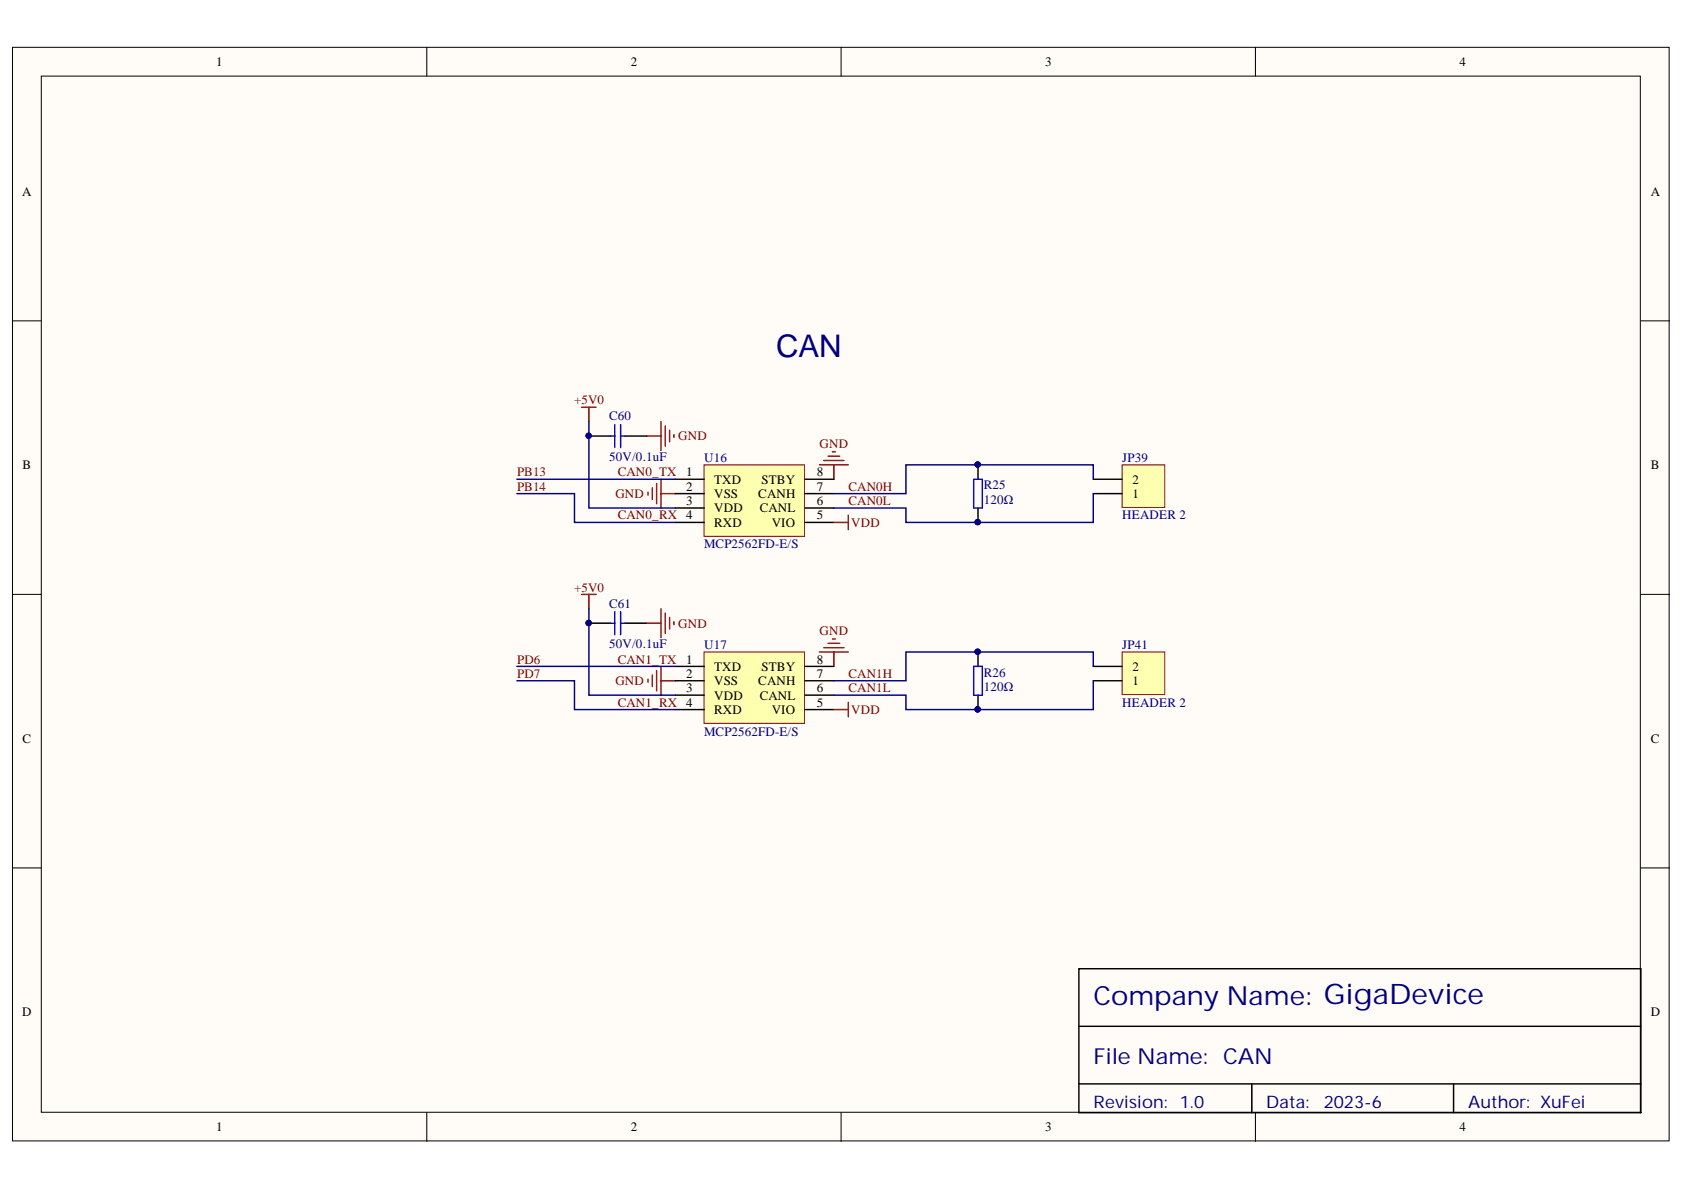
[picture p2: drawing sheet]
<svg xmlns="http://www.w3.org/2000/svg" width="297mm" height="210mm" viewBox="0 0 297 210" stroke-linecap="round" stroke-linejoin="round" font-family="sans-serif">
<defs><g id="words">
<text font-size="5.5" fill="#000080" x="136.9" y="63.1">CAN</text>
<text font-size="4.6" fill="#000080" x="192.9" y="177.3">Company Name: GigaDevice</text>
<text font-size="3.9" fill="#000080" x="192.9" y="187.7">File Name: CAN</text>
<g font-size="3" fill="#000080">
<text x="192.9" y="195.4">Revision: 1.0</text>
<text x="223.3" y="195.4">Data:</text>
<text x="233.5" y="195.4">2023-6</text>
<text x="259" y="195.4">Author: XuFei</text>
</g>
<g font-size="2.3">
<text x="38.2" y="11.7">1</text>
<text x="111.2" y="11.7">2</text>
<text x="184.3" y="11.7">3</text>
<text x="257.4" y="11.7">4</text>
<text x="3.9" y="34.5">A</text>
<text x="291.2" y="34.5">A</text>
<text x="4" y="82.8">B</text>
<text x="291.2" y="82.8">B</text>
<text x="121.1" y="86.6">2</text>
<text x="121.1" y="89.1">3</text>
<text x="121.1" y="84">1</text>
<text x="126" y="87.8">VSS</text>
<text x="126" y="85.3">TXD</text>
<text x="133.7" y="87.8">CANH</text>
<text x="134.3" y="85.3">STBY</text>
<text x="144.1" y="86.6">7</text>
<text x="144.1" y="84">8</text>
<text x="144.1" y="89.1">6</text>
<text x="199.7" y="87.8">1</text>
<text x="199.7" y="85.3">2</text>
<text x="121.1" y="91.6">4</text>
<text x="126" y="92.9">RXD</text>
<text x="126" y="90.4">VDD</text>
<text x="134" y="90.4">CANL</text>
<text x="136.1" y="92.9">VIO</text>
<text x="144.1" y="91.6">5</text>
<text x="121.1" y="119.6">2</text>
<text x="121.1" y="117.1">1</text>
<text x="126" y="118.3">TXD</text>
<text x="134.3" y="118.3">STBY</text>
<text x="144.1" y="119.6">7</text>
<text x="144.1" y="117.1">8</text>
<text x="199.7" y="118.3">2</text>
<text x="121.1" y="124.7">4</text>
<text x="121.1" y="122.1">3</text>
<text x="126" y="120.9">VSS</text>
<text x="126" y="125.9">RXD</text>
<text x="126" y="123.4">VDD</text>
<text x="133.7" y="120.9">CANH</text>
<text x="134" y="123.4">CANL</text>
<text x="136.1" y="125.9">VIO</text>
<text x="144.1" y="124.7">5</text>
<text x="144.1" y="122.1">6</text>
<text x="199.7" y="120.9">1</text>
<text x="4" y="131">C</text>
<text x="291.2" y="131">C</text>
<text x="3.9" y="179.3">D</text>
<text x="291.2" y="179.3">D</text>
<text x="38.2" y="199.6">1</text>
<text x="111.2" y="199.6">2</text>
<text x="184.3" y="199.6">3</text>
<text x="257.4" y="199.6">4</text>
</g>
<g font-size="2.3" fill="#800000">
<text x="101.3" y="71.3">+5V0</text>
<text x="119.6" y="77.7">GND</text>
<text x="144.6" y="78.9">GND</text>
<text x="91.2" y="84">PB13</text>
<text x="91.2" y="86.6">PB14</text>
<text x="108.5" y="87.8">GND</text>
<text x="109" y="84">CAN0_TX</text>
<text x="149.7" y="86.6">CAN0H</text>
<text x="149.7" y="89.1">CAN0L</text>
<text x="109" y="91.6">CAN0_RX</text>
<text x="150.2" y="92.9">VDD</text>
<text x="101.3" y="104.4">+5V0</text>
<text x="119.6" y="110.7">GND</text>
<text x="144.6" y="112">GND</text>
<text x="91.2" y="117.1">PD6</text>
<text x="91.2" y="119.6">PD7</text>
<text x="109" y="117.1">CAN1_TX</text>
<text x="149.7" y="119.6">CAN1H</text>
<text x="108.5" y="120.9">GND</text>
<text x="109" y="124.7">CAN1_RX</text>
<text x="149.7" y="122.1">CAN1L</text>
<text x="150.2" y="125.9">VDD</text>
</g>
<g font-size="2.3" fill="#000080">
<text x="107.4" y="74.1">C60</text>
<text x="107.4" y="81.2">50V/0.1uF</text>
<text x="124.2" y="81.5">U16</text>
<text x="198" y="81.5">JP39</text>
<text x="173.5" y="86.3">R25</text>
<text x="173.5" y="88.8">120Ω</text>
<text x="198" y="91.6">HEADER 2</text>
<text x="124.2" y="96.7">MCP2562FD-E/S</text>
<text x="107.4" y="107.2">C61</text>
<text x="107.4" y="114.3">50V/0.1uF</text>
<text x="124.2" y="114.5">U17</text>
<text x="173.5" y="119.4">R26</text>
<text x="198" y="114.5">JP41</text>
<text x="173.5" y="121.9">120Ω</text>
<text x="198" y="124.7">HEADER 2</text>
<text x="124.2" y="129.7">MCP2562FD-E/S</text>
</g>
</g></defs>
<g fill="#fffcf8" stroke="#000" stroke-width=".18">
<path d="M2.2 8.3h292.2v192.9h-292.2z"/>
<path d="M7.3 13.4h282v182.8h-282z"/>
</g>
<path d="M75.3 8.3v5.1M148.4 8.3v5.1M221.4 8.3v5.1M2.2 56.6h5.1M289.4 56.6h5.1M2.2 104.8h5.1M289.4 104.8h5.1M2.2 153.1h5.1M289.4 153.1h5.1M75.3 196.3v5M148.4 196.3v5M221.4 196.3v5" fill="none" stroke="#000" stroke-width=".18"/>
<path d="M190.3 170.9h99.1v25.4h-99.1zM190.3 181h99.1M190.3 191.2h99.1M220.8 191.2v5.1M256.4 191.2v5.1" fill="none" stroke="#000" stroke-width=".25"/>
<path d="M146.8 79.7h.5M144.5 82h5.1M145.3 81.2h3.6M146.1 80.5h2M147.1 82v2.5" fill="none" stroke="#800000" stroke-width=".25"/>
<path d="M197.9 82h7.6v7.5h-7.6z" fill="#ffffb0" stroke="#800000" stroke-width=".18"/>
<path d="M103.9 76.9h3.8M110.2 76.9h3.8M192.8 87.1h5.1M192.8 84.5h5.1" fill="none" stroke="#000" stroke-width=".25"/>
<g fill="none" stroke="#800000" stroke-width=".25">
<path d="M114 76.9h2.6M116.6 74.4v5.1M117.3 75.1v3.6M118.1 75.9v2M118.9 76.7v.5M114.3 86.8v.5M115.1 86.1v2M115.8 85.3v3.5M116.6 84.5v5.1M116.6 87.1h2.5M144.5 115h5.1M145.3 114.2h3.6"/>
<path d="M146.1 113.5h2M146.8 112.7h.5M147.1 115v2.5"/>
</g>
<circle cx="103.8" cy="76.9" r=".46" fill="#000080" stroke="#000080" stroke-width=".18"/>
<path d="M107.7 76.9h.8M108.5 74.9v4M109.5 76.9h.7M109.5 74.9v4" fill="none" stroke="#00f" stroke-width=".25"/>
<path d="M197.9 115h7.6v7.5h-7.6z" fill="#ffffb0" stroke="#800000" stroke-width=".18"/>
<path d="M172.5 82v2.5M172.5 89.6v2.5M103.9 109.9h3.8M110.2 109.9h3.8M172.5 115v2.5M192.8 117.5h5.1M172.5 122.6v2.6M192.8 120.1h5.1" fill="none" stroke="#000" stroke-width=".25"/>
<path d="M114 109.9h2.6M114.3 119.8v.5M115.1 119.1v2M115.8 118.3v3.6M116.6 107.4v5.1M116.6 117.5v5.1M117.3 108.1v3.6M118.1 108.9v2M118.9 109.7v.5M116.6 120.1h2.5" fill="none" stroke="#800000" stroke-width=".25"/>
<g fill="#000080" stroke="#000080" stroke-width=".18">
<circle cx="103.8" cy="109.9" r=".46"/>
<circle cx="172.5" cy="81.9" r=".46"/>
<circle cx="172.5" cy="92.1" r=".46"/>
<circle cx="172.5" cy="115" r=".46"/>
<circle cx="172.4" cy="125.1" r=".47"/>
</g>
<path d="M171.7 84.5h1.6v5.1h-1.6zM107.7 109.9h.8M108.5 107.9v4.1M109.5 109.9h.7M109.5 107.9v4.1M171.7 117.5h1.6v5.1h-1.6z" fill="none" stroke="#00f" stroke-width=".25"/>
<path d="M124.2 82h17.7v12.6h-17.7z" fill="#ffffb0" stroke="#800000" stroke-width=".18"/>
<path d="M119.1 87.1h5.1M119.1 92.1h5.1M119.1 89.6h5.1M119.1 84.5h5.1M142 87.1h5.1M142 92.1h5.1M142 89.6h5.1M142 84.5h5.1" fill="none" stroke="#000" stroke-width=".25"/>
<path d="M147.1 92.1h2.5M149.6 90.9v2.5" fill="none" stroke="#800000" stroke-width=".25"/>
<path d="M124.2 115h17.7v12.6h-17.7z" fill="#ffffb0" stroke="#800000" stroke-width=".18"/>
<path d="M119.1 117.5h5.1M142 117.5h5.1M119.1 120.1h5.1M119.1 125.2h5.1M119.1 122.6h5.1M142 120.1h5.1M142 125.2h5.1M142 122.6h5.1" fill="none" stroke="#000" stroke-width=".25"/>
<path d="M102.6 71.8h2.5M103.9 71.8v2.6M102.6 104.8h2.5M103.9 104.8v2.6M147.1 125.2h2.5M149.6 123.9v2.5" fill="none" stroke="#800000" stroke-width=".25"/>
<path d="M103.9 74.4v15.2h15.2M91.2 87.1h10.1v5h17.8M91.2 84.5h27.9M192.8 84.5v-2.5h-33v5.1h-12.7M192.8 87.1v5h-33v-2.5h-12.7M91.2 117.5h27.9M103.9 107.4v15.2h15.2M192.8 117.5v-2.5h-33v5.1h-12.7M91.2 120.1h10.1v5.1h17.8M192.8 120.1v5.1h-33v-2.6h-12.7" fill="none" stroke="#000080" stroke-width=".25"/>
<g fill="#000080" stroke="#000080" stroke-width=".18">
<circle cx="172.5" cy="81.9" r=".46"/>
<circle cx="172.5" cy="92.1" r=".46"/>
<circle cx="103.8" cy="76.9" r=".46"/>
<circle cx="103.8" cy="109.9" r=".46"/>
<circle cx="172.5" cy="115" r=".46"/>
<circle cx="172.4" cy="125.1" r=".47"/>
</g>
<use href="#words"/>
</svg>
